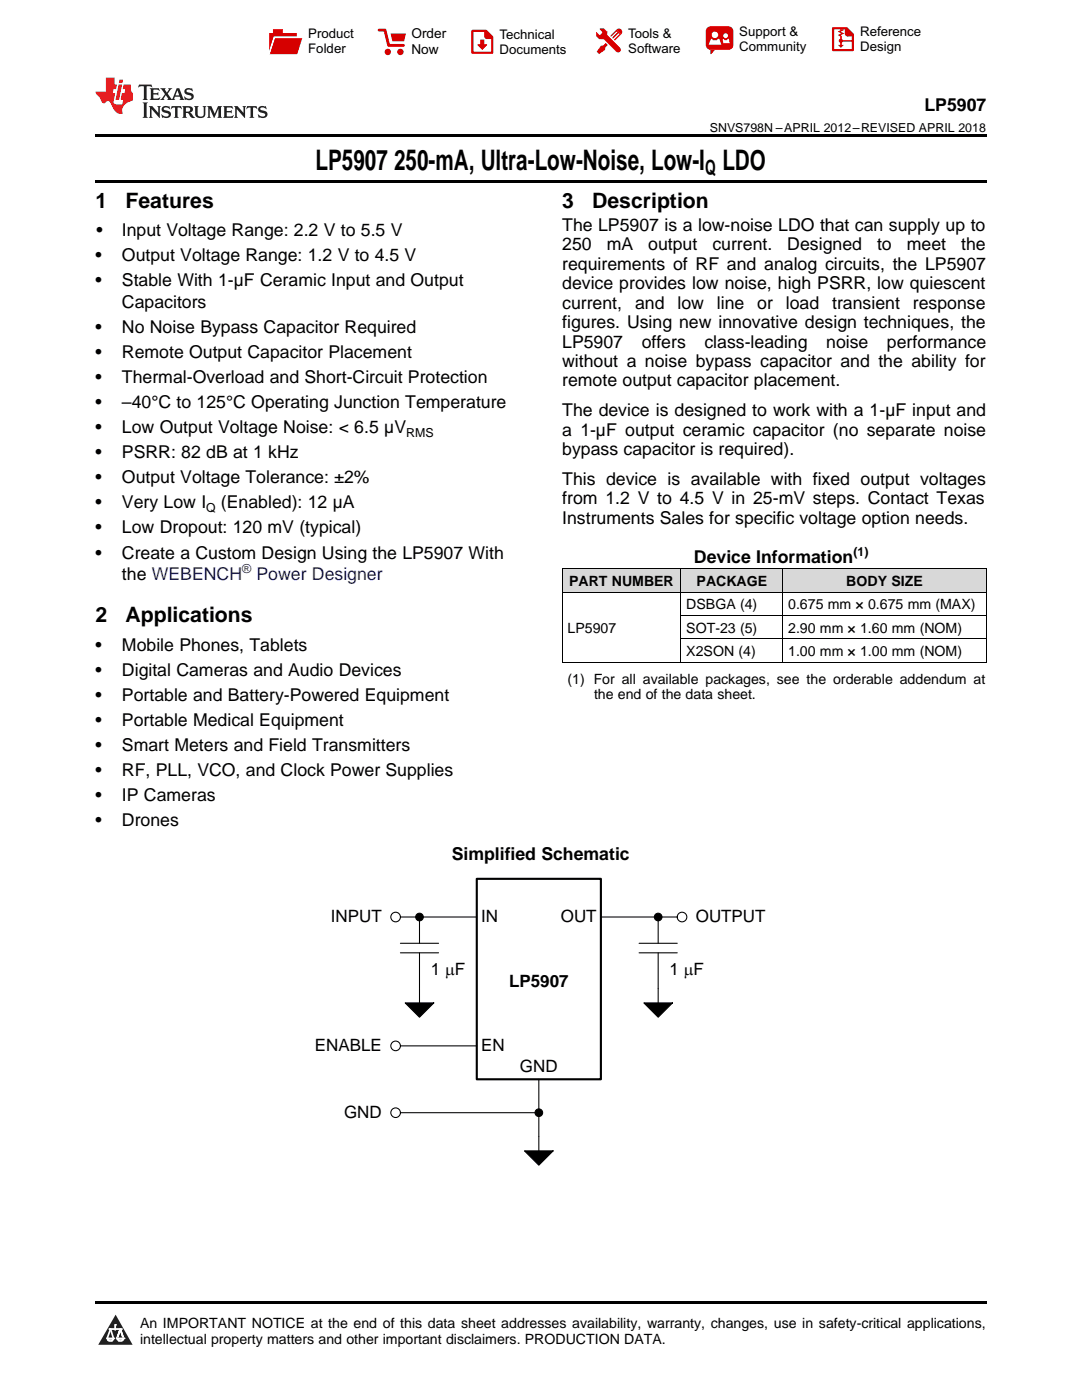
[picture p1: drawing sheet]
<svg xmlns="http://www.w3.org/2000/svg" width="216mm" height="279mm" viewBox="0 0 216 279" stroke-linecap="round" stroke-linejoin="round" font-family="sans-serif">
<defs><g id="words">
<g font-size="5.6">
<text x="63" y="33.9">LP5907</text>
<text x="78.6" y="33.9">250-mA, Ultra-Low-Noise, Low-I LDO</text>
</g>
<g font-size="4.2">
<text x="140.7" y="35">Q</text>
<text x="19" y="41.4">1</text>
<text x="25" y="41.4">Features</text>
<text x="112.2" y="41.4">3</text>
<text x="118.2" y="41.4">Description</text>
<text x="19" y="124.1">2</text>
<text x="25" y="124.1">Applications</text>
</g>
<g font-size="3.5">
<text x="184.5" y="22.2">LP5907</text>
<text x="19.2" y="47.1">•</text>
<text x="24.3" y="47.1">Input Voltage Range: 2.2 V to 5.5 V</text>
<text x="112.2" y="46.1">The LP5907 is a low-noise LDO that can supply up to</text>
<text x="19" y="52.1">•</text>
<text x="24.3" y="52.1">Output Voltage Range: 1.2 V to 4.5 V</text>
<text x="112.2" y="50">250</text>
<text x="112.2" y="53.8">requirements of RF and analog circuits, the LP5907</text>
<text x="121.1" y="50">mA</text>
<text x="129.4" y="50">output</text>
<text x="142.2" y="50">current.</text>
<text x="157.1" y="50">Designed</text>
<text x="175" y="50">to</text>
<text x="180.9" y="50">meet</text>
<text x="191.8" y="50">the</text>
<text x="19" y="57.2">•</text>
<text x="24.3" y="57.2">Stable With 1-µF Ceramic Input and Output</text>
<text x="112.2" y="57.7">device provides low noise, high PSRR, low quiescent</text>
<text x="24.3" y="61.4">Capacitors</text>
<text x="112.2" y="61.6">current,</text>
<text x="112.2" y="65.5">figures. Using new innovative design techniques, the</text>
<text x="126.7" y="61.6">and</text>
<text x="135.2" y="61.6">low</text>
<text x="143" y="61.6">line</text>
<text x="151.1" y="61.6">or</text>
<text x="156.8" y="61.6">load</text>
<text x="166.1" y="61.6">transient</text>
<text x="182.2" y="61.6">response</text>
<text x="19" y="66.4">•</text>
<text x="19" y="71.4">•</text>
<text x="24.3" y="66.4">No Noise Bypass Capacitor Required</text>
<text x="24.3" y="71.4">Remote Output Capacitor Placement</text>
<text x="112.2" y="69.4">LP5907</text>
<text x="128" y="69.4">offers</text>
<text x="140.6" y="69.4">class-leading</text>
<text x="164.9" y="69.4">noise</text>
<text x="177" y="69.4">performance</text>
<text x="19" y="76.4">•</text>
<text x="24.3" y="76.4">Thermal-Overload and Short-Circuit Protection</text>
<text x="112.2" y="73.2">without a noise bypass capacitor and the ability for</text>
<text x="112.2" y="77.1">remote output capacitor placement.</text>
<text x="19" y="81.4">•</text>
<text x="24.3" y="81.4">–40°C to 125°C Operating Junction Temperature</text>
<text x="112.2" y="83.1">The device is designed to work with a 1-µF input and</text>
<text x="19" y="86.4">•</text>
<text x="24.3" y="86.4">Low Output Voltage Noise: &lt; 6.5 µV</text>
<text x="112.2" y="87">a 1-µF output ceramic capacitor (no separate noise</text>
<text x="19" y="91.4">•</text>
<text x="24.3" y="91.4">PSRR: 82 dB at 1 kHz</text>
<text x="112.2" y="90.8">bypass capacitor is required).</text>
<text x="19" y="96.4">•</text>
<text x="19" y="101.5">•</text>
<text x="24.3" y="96.4">Output Voltage Tolerance: ±2%</text>
<text x="24.3" y="101.5">Very Low I</text>
<text x="44.1" y="101.5">(Enabled): 12 µA</text>
<text x="112.2" y="96.8">This device is available with fixed output voltages</text>
<text x="112.2" y="100.7">from 1.2 V to 4.5 V in 25-mV steps. Contact Texas</text>
<text x="19" y="106.5">•</text>
<text x="24.3" y="106.5">Low Dropout: 120 mV (typical)</text>
<text x="112.2" y="104.6">Instruments Sales for specific voltage option needs.</text>
<text x="19" y="111.5">•</text>
<text x="24.3" y="111.5">Create a Custom Design Using the LP5907 With</text>
<text x="138.5" y="112.3">Device Information</text>
<text x="24.3" y="115.7">the WEBENCH</text>
<text x="19" y="129.9">•</text>
<text x="24.3" y="129.9">Mobile Phones, Tablets</text>
<text x="19" y="134.9">•</text>
<text x="24.3" y="134.9">Digital Cameras and Audio Devices</text>
<text x="19" y="139.9">•</text>
<text x="24.3" y="139.9">Portable and Battery-Powered Equipment</text>
<text x="19" y="144.9">•</text>
<text x="19" y="149.9">•</text>
<text x="24.3" y="144.9">Portable Medical Equipment</text>
<text x="24.3" y="149.9">Smart Meters and Field Transmitters</text>
<text x="19" y="154.9">•</text>
<text x="24.3" y="154.9">RF, PLL, VCO, and Clock Power Supplies</text>
<text x="19" y="159.9">•</text>
<text x="24.3" y="159.9">IP Cameras</text>
<text x="19" y="164.9">•</text>
<text x="24.3" y="164.9">Drones</text>
<text x="90.1" y="171.6">Simplified Schematic</text>
</g>
<text font-size="3.5" fill="#0000c8" x="51.2" y="115.7">Power Designer</text>
<g font-size="3.4">
<text x="66" y="184">INPUT</text>
<text x="96" y="184">IN</text>
<text x="111.9" y="184">OUT</text>
<text x="138.8" y="184">OUTPUT</text>
<text x="86" y="194.5">1 PF</text>
<text x="101.6" y="196.9">LP5907</text>
<text x="133.6" y="194.5">1 PF</text>
<text x="62.8" y="209.7">ENABLE</text>
<text x="96" y="209.7">EN</text>
<text x="103.8" y="214">GND</text>
<text x="68.7" y="223.1">GND</text>
</g>
<g font-size="2.8">
<text x="113.6" y="116.9">PART NUMBER</text>
<text x="139" y="116.9">PACKAGE</text>
<text x="168.9" y="116.9">BODY SIZE</text>
<text x="136.9" y="121.6">DSBGA (4)</text>
<text x="157.3" y="121.6">0.675 mm × 0.675 mm (MAX)</text>
<text x="113.2" y="126.3">LP5907</text>
<text x="136.9" y="126.3">SOT-23 (5)</text>
<text x="136.9" y="130.9">X2SON (4)</text>
<text x="157.3" y="126.3">2.90 mm × 1.60 mm (NOM)</text>
<text x="157.3" y="130.9">1.00 mm × 1.00 mm (NOM)</text>
<text x="113.2" y="136.4">(1) For all available packages, see the orderable addendum at</text>
<text x="118.5" y="139.6">the end of the data sheet.</text>
<text x="27.9" y="265">An IMPORTANT NOTICE at the end of this data sheet addresses availability, warranty, changes, use in safety-critical applications,</text>
<text x="27.9" y="268.2">intellectual property matters and other important disclaimers. PRODUCTION DATA.</text>
</g>
<g font-size="2.7">
<text x="82.1" y="7.7">Order</text>
<text x="82.1" y="10.7">Now</text>
</g>
<g font-size="2.6">
<text x="61.5" y="7.6">Product</text>
<text x="61.5" y="10.6">Folder</text>
<text x="99.7" y="7.8">Technical</text>
<text x="99.7" y="10.8">Documents</text>
<text x="125.3" y="7.6">Tools &amp;</text>
<text x="125.3" y="10.6">Software</text>
<text x="147.5" y="7.2">Support &amp;</text>
<text x="147.5" y="10.2">Community</text>
<text x="171.6" y="7.3">Reference</text>
<text x="171.6" y="10.2">Design</text>
</g>
<g font-size="2.5">
<text x="141.6" y="26.3">SNVS798N –APRIL 2012–REVISED APRIL 2018</text>
<text x="81" y="87.1">RMS</text>
<text x="41.1" y="102.2">Q</text>
<text x="170.3" y="110.9">(1)</text>
</g>
<text font-size="2.5" fill="#0000c8" x="48.3" y="114.3">®</text>
</g></defs>
<g fill="#d8d8d8">
<path d="M112.2 113.6h23.7v4.6h-23.7z"/>
<path d="M135.9 113.6h20.3v4.6h-20.3z"/>
<path d="M156.2 113.6h40.6v4.6h-40.6z"/>
</g>
<path d="M23.1 262.4l3.4 6h-6.9z" fill="#231f20"/>
<path d="M21.4 267.1h1.2l-.3 .5h-.3a.55 .55 0 0 1-.6-.5z" fill-rule="evenodd" fill="#fff"/>
<path d="M21.4 267.1h1.2l-.3 .5h-.3a.55 .55 0 0 1-.6-.5z" fill="none" stroke="#231f20" stroke-width=".34"/>
<path d="M21.4 267.1l1.2 .1-.3 .4h-.5z" fill="none" stroke="#fff" stroke-width=".34"/>
<path d="M23 265.3h.1" fill="none" stroke="#fff" stroke-width=".34"/>
<path d="M23 264.4v.9z" fill="#fff"/>
<path d="M23 264.4v.9z" fill="none" stroke="#fff" stroke-width=".34"/>
<circle cx="23" cy="264.4" r=".17" fill="#fff"/>
<path d="M21.9 265.2h.1" fill="none" stroke="#fff" stroke-width=".34"/>
<path d="M21.9 265.2h2.3z" fill="#fff"/>
<path d="M21.9 265.2h2.3z" fill="none" stroke="#fff" stroke-width=".34"/>
<circle cx="24.2" cy="265.2" r=".17" fill="#fff"/>
<path d="M23.3 267.1h.1" fill="none" stroke="#fff" stroke-width=".34"/>
<path d="M24 265.2l-.7 1.9z" fill="#fff"/>
<path d="M24 265.2l-.7 1.9z" fill="none" stroke="#fff" stroke-width=".34"/>
<path d="M24 265.2l.7 1.9z" fill="#fff"/>
<path d="M24 265.2l.7 1.9z" fill="none" stroke="#fff" stroke-width=".34"/>
<path d="M24.6 267.1h.1" fill="none" stroke="#fff" stroke-width=".34"/>
<circle cx="21.4" cy="267.1" r=".17" fill="#fff"/>
<path d="M22.1 265.2l-.7 1.9z" fill="#fff"/>
<path d="M22.1 265.2l-.7 1.9z" fill="none" stroke="#fff" stroke-width=".34"/>
<path d="M22.1 265.2l.5 1.9z" fill="#fff"/>
<path d="M22.1 265.2l.5 1.9z" fill="none" stroke="#fff" stroke-width=".34"/>
<circle cx="22.6" cy="267.1" r=".17" fill="#fff"/>
<path d="M23.4 267.1h1.3a.65 .65 0 0 1-.7 .5 .65 .65 0 0 1-.6-.5z" fill-rule="evenodd" fill="#fff"/>
<path d="M23.4 267.1h1.3a.65 .65 0 0 1-.7 .5 .65 .65 0 0 1-.6-.5z" fill="none" stroke="#231f20" stroke-width=".34"/>
<path d="M23.4 267.1h1.3l-.4 .5h-.6z" fill="none" stroke="#fff" stroke-width=".34"/>
<path d="M23.3 267.1h.1" fill="none" stroke="#fff" stroke-width=".34"/>
<circle cx="24.7" cy="267.1" r=".17" fill="#fff"/>
<path d="M19 35.9h177.8v.5h-177.8zM19 26.8h177.8v.6h-177.8zM19 259.7h177.8v.5h-177.8z" fill="#000"/>
<g fill="none" stroke="#000" stroke-width=".21">
<path d="M79.9 190.2h7.6M79.9 188.3h7.6M79.9 183h15.2M83.7 183v5.3M83.7 190.2v10M119.9 183h15.2M127.5 190.2h7.6M127.5 188.3h7.6M131.3 183v5.3M131.3 190.2v10M79.9 208.7h15.2M80.8 200.2h5.8l-2.9 2.8z"/>
<path d="M107.5 215.4v14.3M128.5 200.2h5.7l-2.9 2.8zM79.9 222.1h27.6M104.7 229.7h5.7l-2.9 2.8z"/>
<circle cx="78.9" cy="183" r=".96"/>
<circle cx="83.7" cy="183" r=".76"/>
<circle cx="131.3" cy="183" r=".76"/>
<circle cx="136.1" cy="183" r=".96"/>
<circle cx="78.9" cy="208.7" r=".96"/>
<circle cx="78.9" cy="222.1" r=".96"/>
<circle cx="107.5" cy="222.1" r=".76"/>
</g>
<path d="M95.1 175.4h24.8v40h-24.8z" fill="none" stroke="#000" stroke-width=".42"/>
<g fill="#000">
<path d="M80.8 200.2h5.8l-2.9 2.8zM128.5 200.2h5.7l-2.9 2.8zM104.7 229.7h5.7l-2.9 2.8z"/>
<circle cx="83.7" cy="183" r=".76"/>
<circle cx="131.3" cy="183" r=".76"/>
<circle cx="107.5" cy="222.1" r=".76"/>
</g>
<path d="M112.2 118.2h84.6M112.2 113.5h84.6M112.2 113.6v18.6M135.8 113.6v18.6M156.2 113.6v18.6M196.8 113.6v18.6M112.2 132.1h84.6M135.9 127.5h60.9M135.9 122.8h60.9" fill="none" stroke="#000" stroke-width=".2"/>
<path d="M27.7 16.9l-.1 .6 .6-.3h.5v.2v2.2l-.2 .4h1l-.2-.4v-2.2v-.2h.5l.6 .3-.2-.6zM29.9 17.6l.2 .4v1.6l-.2 .4h1.9l.1-.6a1.09 1.09 0 0 1-1.3 .1v-.6h.6l.4 .2v-.7l-.2 .2h-.8v-.6l.2-.1a1.01 1.01 0 0 1 1 .3l-.1-.6zM32 17.6l.9 1.2-1 1.2h.9l-.2-.3 .5-.7 .5 .7-.3 .3h1.7l-.2-.3 .1-.4h1l.1 .4-.2 .3h1l-.3-.4-.7-2h-.5l-1 2.2-.8-1.1 .9-1.1h-.9l.2 .2-.4 .7-.4-.7 .2-.2zM35.4 18l.4 1h-.8zM37 17.7a.66 .66 0 0 0-.2 .8 .66 .66 0 0 0 .6 .4l.7 .2 .1 .2a.8 .8 0 0 1-.7 .4 .8 .8 0 0 1-.7-.5l.1 .8 .2-.2a.94 .94 0 0 0 1.1 .1 .94 .94 0 0 0 .4-.9 1.48 1.48 0 0 0-1.3-.6v-.4a1.1 1.1 0 0 1 1.2 .2l-.2-.6-.2 .1-.5-.1zM28.5 20.4l.2 .4v2.3l-.2 .4h1l-.2-.4v-2.3l.2-.4zM29.7 21.2l.2 .4v1.5l-.2 .4h.8l-.3-.4 .1-1.3 1.6 1.8v-2l.2-.4h-.7l.2 .2v1.1l-1.2-1.3zM32.5 21.3a.66 .66 0 0 0-.2 .8 .66 .66 0 0 0 .6 .4l.6 .2 .2 .2a.8 .8 0 0 1-.8 .4 .8 .8 0 0 1-.7-.5l.2 .7 .2-.1a.94 .94 0 0 0 1 .1 .94 .94 0 0 0 .5-1 1.47 1.47 0 0 0-1.3-.6l-.1-.3a1.1 1.1 0 0 1 1.3 .2l-.2-.6-.2 .1-.5-.2zM34.3 21.2l-.2 .6a.64 .64 0 0 1 .8-.3v1.6l-.2 .4h1l-.3-.4 .1-1.6a.66 .66 0 0 1 .8 .3l-.2-.6zM36.3 21.2l.3 .4v1.5l-.3 .4h1l-.2-.2v-.7h.5l.1 .1a.8 .8 0 0 0 1.2 .7l-1-1a.62 .62 0 0 0 .6-.5 .62 .62 0 0 0-.6-.7zM37.1 21.5h.1a.48 .48 0 0 1 .6 0 .48 .48 0 0 1 .1 .6l-.2 .1-.6 .1zM38.7 21.2l.2 .2a2.29 2.29 0 0 0 .4 2 1.05 1.05 0 0 0 1.7-.7v-1.3l.2-.2h-.8l.2 .4v1.1a.61 .61 0 0 1-.6 .6 .61 .61 0 0 1-.6-.6v-1.1l.3-.4zM41.3 21.2l.3 .4v1.5l-.3 .4h.8l-.2-.4v-1.4l.8 1.9 .9-1.9v1.4l-.2 .4h.9l-.2-.4v-1.5l.2-.4h-.8l-.7 1.5-.6-1.5zM44.5 21.2l.2 .4v1.5l-.2 .4h1.9l.2-.6a1.1 1.1 0 0 1-1.4 .2v-.7h.6l.4 .2v-.6l-.2 .1-.8 .1v-.6l.2-.1a1.02 1.02 0 0 1 1.1 .2l-.2-.5zM46.7 21.2l.2 .4v1.5l-.2 .4h.8l-.3-.4 .1-1.3 1.6 1.8v-2l.2-.4h-.7l.2 .2v1.1l-1.2-1.3zM49.3 21.2l-.1 .6a.64 .64 0 0 1 .8-.3v1.6l-.3 .4h1l-.2-.4v-1.6a.66 .66 0 0 1 .8 .3l-.1-.6zM51.7 21.3a.66 .66 0 0 0-.2 .7 .66 .66 0 0 0 .7 .5l.6 .2 .1 .2a.8 .8 0 0 1-.7 .4 .8 .8 0 0 1-.7-.5l.1 .7 .2-.1a.94 .94 0 0 0 1.1 .1 .94 .94 0 0 0 .4-1 1.48 1.48 0 0 0-1.2-.6l-.1-.3a1.1 1.1 0 0 1 1.2 .2l-.2-.6-.1 .1-.6-.2z" fill="#231f20"/>
<path d="M21.1 15.5v2.8h-2v.4l.9 .9a.96 .96 0 0 0 1 1 .59 .59 0 0 1 .5-.4 .59 .59 0 0 1 .5 .3l.4 .8a1.61 1.61 0 0 0 2.1 1.3 1.63 1.63 0 0 1 1.1-2.2l.9-.3v-1.5a1.6 1.6 0 0 1-.4-1.7h-1.4l-.2 .9h.5l-.2 .8h-.5l-.2 1v.3h.5l-.2 .9h-.7a.74 .74 0 0 1-1-.6l.3-1.6h-.5l.2-.8h.5l.1-.9h-.4v-1.4zM23.7 16.9l-.7 3h.8l.6-3zM23.8 15.9l-.1 .7h.7l.2-.7z" fill="#ee1d23"/>
<g fill="#d60000">
<path d="M54.5 5.8h2v.8h2.7v4.2h-5.5v-4.2h.8z" fill-rule="evenodd"/>
<path d="M54.8 7.5h5.6l-1.1 3.3h-5.6z" fill-rule="evenodd"/>
</g>
<path d="M54.7 7.4h5.7l-.1 .1h-5.5l-1.1 3.3z" fill-rule="evenodd" fill="#fff"/>
<path d="M54.7 7.4h5.7l-.1 .1h-5.5l-1.1 3.3z" fill="none" stroke="#fff" stroke-width=".2"/>
<path d="M75.6 6h1.2l.7 3.1h3" fill="none" stroke="#d60000" stroke-width=".56"/>
<g fill="#d60000">
<path d="M77.9 6.7h3.1l-.4 1.5h-2.3z" fill-rule="evenodd"/>
<circle cx="77.4" cy="10.4" r=".64"/>
<circle cx="79.9" cy="10.4" r=".64"/>
</g>
<path d="M94.3 6.2h2.7l1.2 1.2v3.1h-3.9z" fill="none" stroke="#d60000" stroke-width=".44"/>
<g fill="#d60000">
<path d="M95.8 7.9h.8v1h.6l-1 1.1-.9-1v-.1h.5z" fill-rule="evenodd"/>
<path d="M96.6 6.2h.4l1.2 1.2v.4h-1.2l-.4-.4z" fill-rule="evenodd"/>
<path d="M119.7 5.7h.8l.6 .6 .1 .7 2.5 2.5-.7 .8-2.4-2.3-1.1-.2-.5-.6v-.8l.7 .6 .5-.4v-.2l-.5-.5z" fill-rule="evenodd"/>
<path d="M119.9 9.1h.5l.5-.5 .4 .4-.5 .5-.1 .4-1.2 .9-.4-.5z" fill-rule="evenodd"/>
<path d="M123 5.9a.67 .67 0 0 1 1 0 .67 .67 0 0 1 0 .9z" fill-rule="evenodd"/>
<path d="M123 5.9l1 .9-1.2 1.2h-.2v-.2l.9-.9 .1-.2h-.2l-1 1h-.2v-.2l1-1v-.2h-.2l-1 1h-.2v-.2z" fill-rule="evenodd"/>
<circle cx="123.3" cy="9.9" r=".54"/>
</g>
<path d="M121.1 6.3l-.1 .7" fill="none" stroke="#d60000" stroke-width=".2"/>
<g fill="#d60000">
<path d="M141.1 5.5l.7-.2h3.6a.95 .95 0 0 1 .9 .9v2.8a.95 .95 0 0 1-.9 .9h-3.6a.95 .95 0 0 1-1-.9v-2.8z" fill-rule="evenodd"/>
<path d="M141.8 9.9h.9l-.8 .9h-.1z" fill-rule="evenodd"/>
</g>
<g fill="#fff">
<path d="M144.3 8.6h1.3z"/>
<path d="M141.9 7.8h.2l.2 .2h.7l.2-.2h.3l.4 1.1h-2.5z" fill-rule="evenodd"/>
<path d="M144.2 7.8h.2l.2 .2h.5l.1-.2h.2l.2 .8h-1.3z" fill-rule="evenodd"/>
<circle cx="142.6" cy="6.9" r=".65"/>
<circle cx="144.8" cy="7.1" r=".48"/>
</g>
<path d="M166.2 5.6h2.8l1.2 1.3v3.1h-4z" fill="none" stroke="#d60000" stroke-width=".44"/>
<path d="M167.8 7.3v1.8M167.8 8.1h2.3" fill="none" stroke="#d60000" stroke-width=".3"/>
<g fill="#d60000">
<path d="M168.6 5.6h.4l1.2 1.3v.4h-1.1l-.5-.6z" fill-rule="evenodd"/>
<circle cx="167.8" cy="8.1" r=".42"/>
<circle cx="169.1" cy="6.7" r=".55"/>
</g>
<g fill="#d60000">
<path d="M167.2 9h1.2l-.6 .5z"/>
<path d="M167.5 5.8h.6l.3 .2-.6 .3 .6 .4-.7 .3 .2 .3h-.2l-.5-.3 .6-.3-.6-.4 .6-.3z"/>
</g>
<use href="#words"/>
</svg>
